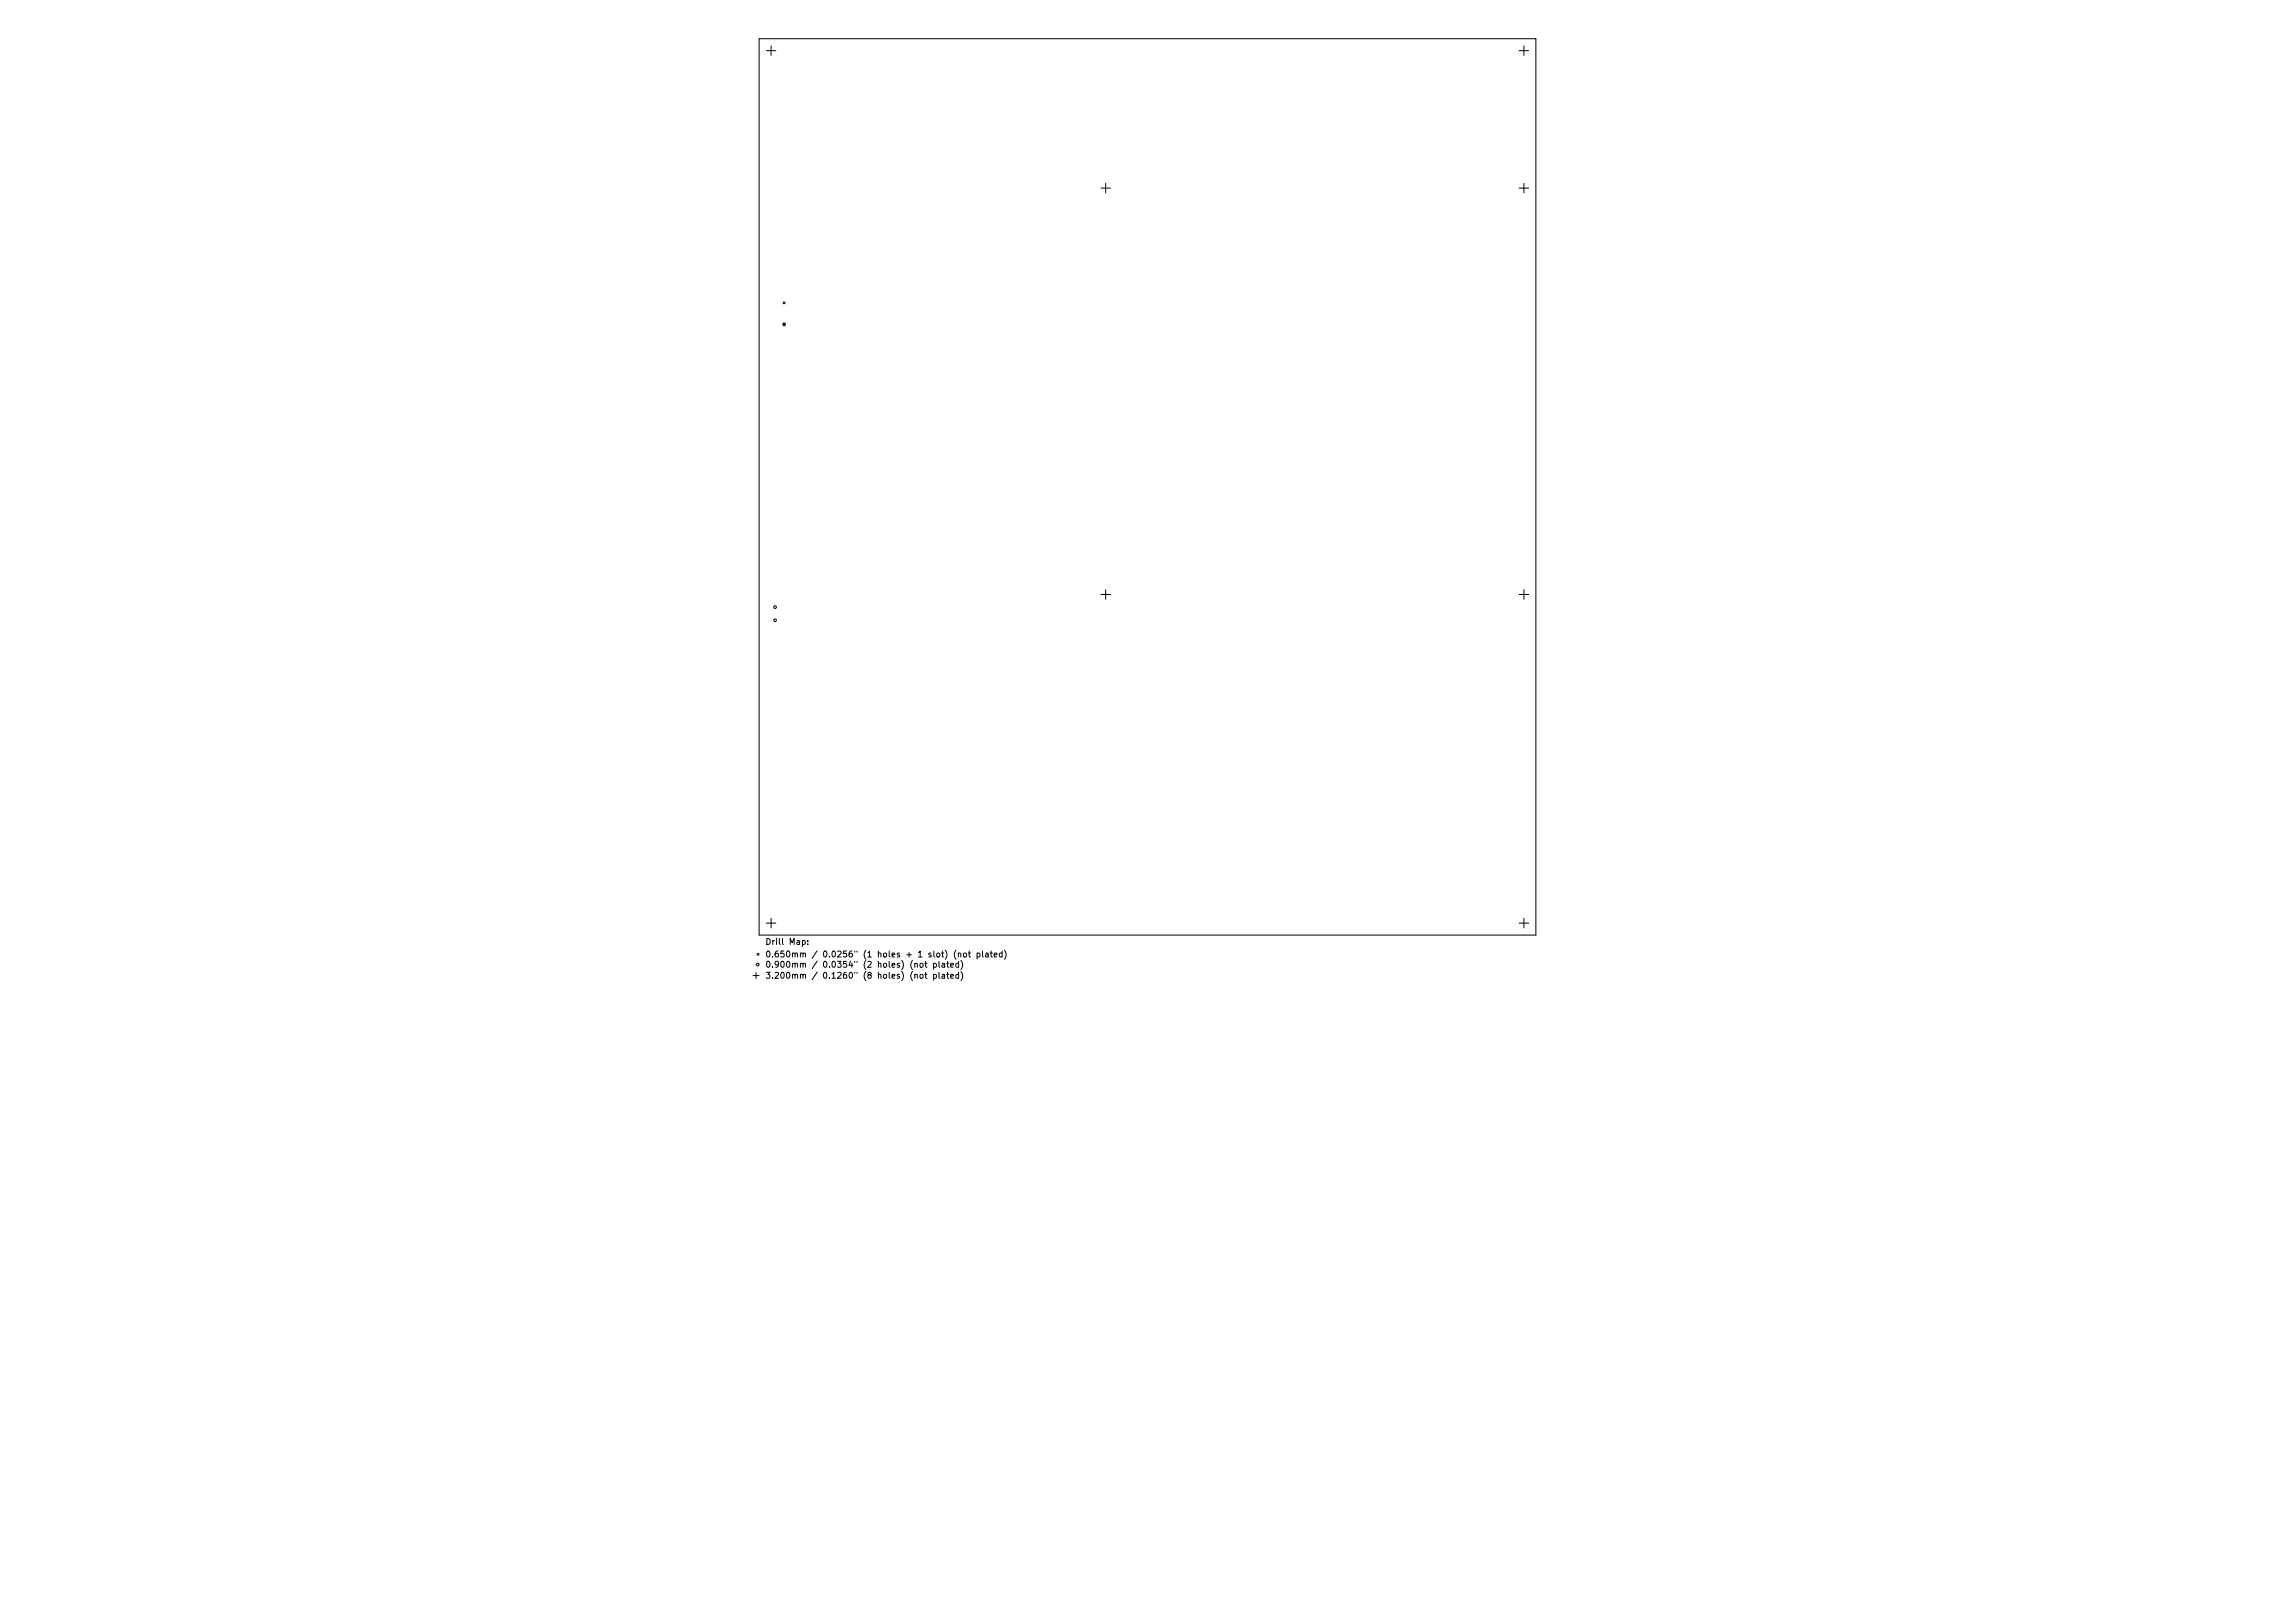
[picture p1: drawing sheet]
<svg xmlns="http://www.w3.org/2000/svg" width="297mm" height="210mm" viewBox="0 0 297 210" stroke-linecap="round" stroke-linejoin="round" font-family="sans-serif">
<defs><g id="words">
<g font-size=".8">
<text x="99" y="122.4">Drill Map:</text>
<text x="99" y="124.1">0.650mm / 0.0256&quot; (1 holes + 1 slot) (not plated)</text>
<text x="99" y="125.4">0.900mm / 0.0354&quot; (2 holes) (not plated)</text>
<text x="99" y="126.8">3.200mm / 0.1260&quot; (8 holes) (not plated)</text>
</g>
</g></defs>
<g fill="none" stroke="#000" stroke-width=".13">
<path d="M98.2 5h100.6v116h-100.6zM99.2 6.6h1.2M99.8 5.9v1.3M196.6 6.6h1.2M197.2 5.9v1.3M101.3 39.1l.3 .2M101.6 39.1l-.3 .2M142.5 24.3h1.2M143.1 23.7v1.3M196.6 24.3h1.2M197.2 23.7v1.3M101.3 41.8l.3 .3"/>
<path d="M101.6 41.8l-.3 .3M142.5 76.9h1.2M143.1 76.3v1.2M196.6 76.9h1.2M197.2 76.3v1.2M99.2 119.4h1.2M99.8 118.8v1.3M196.6 119.4h1.2M197.2 118.8v1.3M97.5 126.2h.7M97.8 125.8v.8M98 123.4l.2 .2"/>
<path d="M98.2 123.4l-.2 .2"/>
<circle cx="101.5" cy="42" r=".17"/>
<circle cx="100.3" cy="78.6" r=".17"/>
<circle cx="100.3" cy="80.3" r=".17"/>
<circle cx="98.1" cy="124.8" r=".17"/>
</g>
<use href="#words"/>
</svg>
